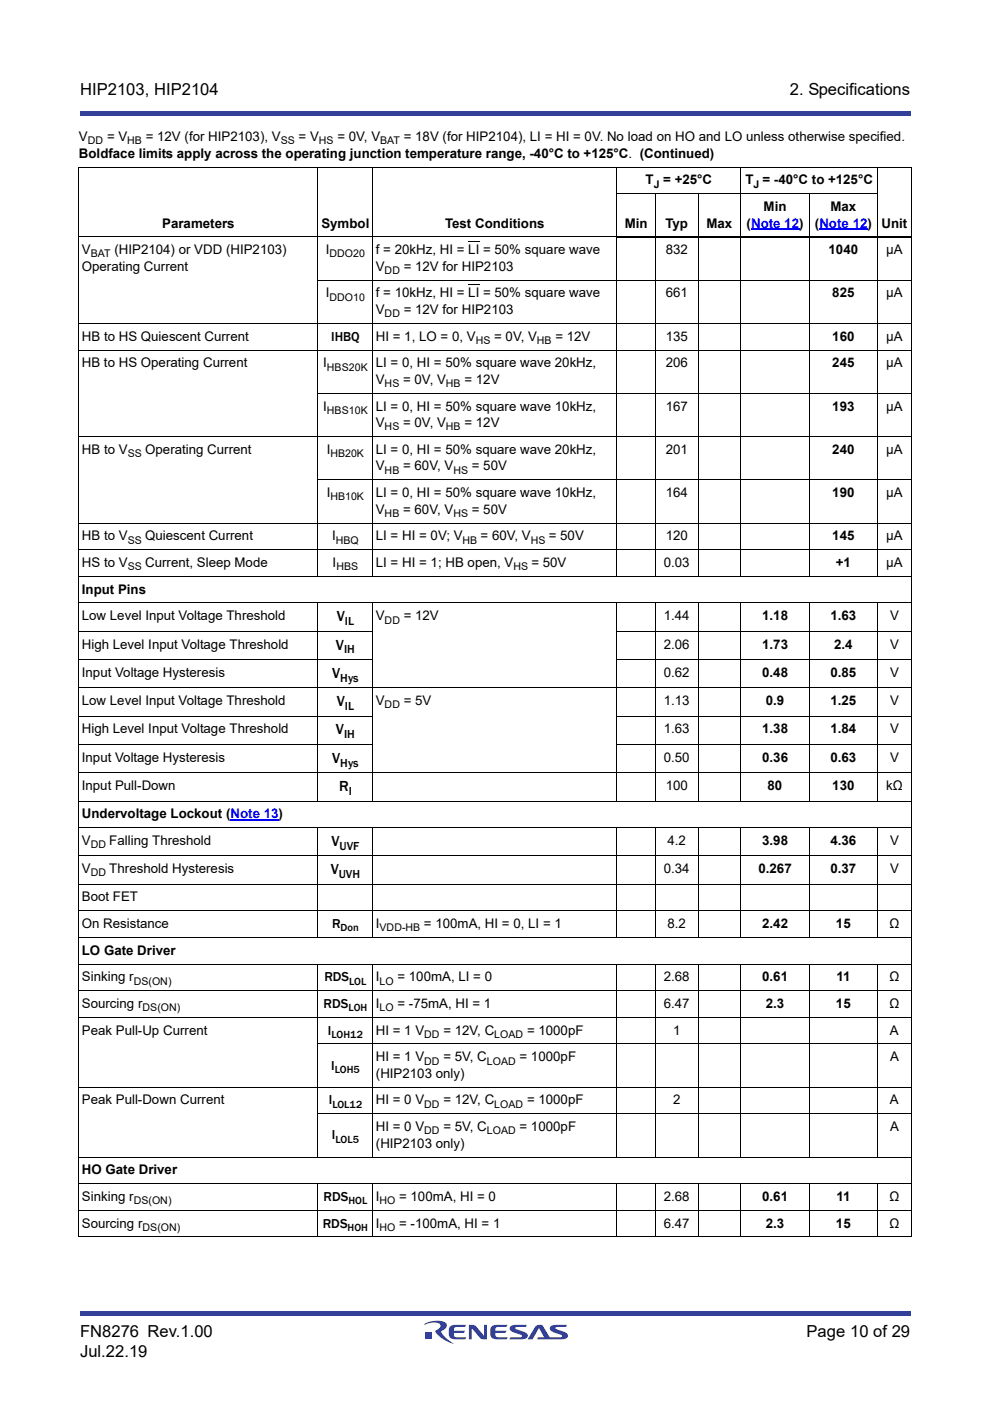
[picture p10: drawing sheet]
<svg xmlns="http://www.w3.org/2000/svg" width="210mm" height="297mm" viewBox="0 0 210 297" stroke-linecap="round" stroke-linejoin="round" font-family="sans-serif">
<defs><g id="words">
<g font-size="3.5">
<text x="17" y="20.1">HIP2103, HIP2104</text>
<text x="167.5" y="20.1">2. Specifications</text>
<text x="17" y="283.4">FN8276 Rev.1.00</text>
<text x="17" y="287.6">Jul.22.19</text>
<text x="171" y="283.4">Page 10 of 29</text>
</g>
<g font-size="3.2">
<text x="71.4" y="131.7">V</text>
<text x="71.2" y="137.7">V</text>
<text x="70.4" y="143.7">V</text>
<text x="71.4" y="149.7">V</text>
<text x="71.2" y="155.7">V</text>
<text x="70.4" y="161.7">V</text>
<text x="71.9" y="167.7">R</text>
<text x="70.3" y="179.4">V</text>
<text x="70.1" y="185.4">V</text>
</g>
<g font-size="2.8">
<text x="16.7" y="29.9">V</text>
<text x="22.7" y="29.9">= V</text>
<text x="30.9" y="29.9">= 12V (for HIP2103), V</text>
<text x="63.3" y="29.9">= V</text>
<text x="71.5" y="29.9">= 0V, V</text>
<text x="85.6" y="29.9">= 18V (for HIP2104), LI = HI = 0V. No load on HO and LO unless otherwise specified.</text>
<text x="16.7" y="33.4">Boldface limits apply across the operating junction temperature range, -40°C to +125°C. (Continued)</text>
<text x="136.9" y="39.1">T</text>
<text x="140.6" y="39.1">= +25°C</text>
<text x="158.1" y="39.1">T = -40°C to +125°C</text>
<text x="161.9" y="44.7">Min</text>
<text x="176.1" y="44.7">Max</text>
<text x="17.4" y="53.9">V</text>
<text x="24.3" y="53.9">(HIP2104) or VDD (HIP2103)</text>
<text x="34.4" y="48.2">Parameters</text>
<text x="68.1" y="48.2">Symbol</text>
<text x="69.1" y="53.9">I</text>
<text x="79.7" y="53.9">f = 20kHz, HI = LI = 50% square wave</text>
<text x="94.4" y="48.2">Test Conditions</text>
<text x="132.5" y="48.2">Min</text>
<text x="141.1" y="48.2">Typ</text>
<text x="141.1" y="53.9">832</text>
<text x="149.8" y="48.2">Max</text>
<text x="158.3" y="48.2">(Note 12)</text>
<text x="172.8" y="48.2">(Note 12)</text>
<text x="175.7" y="53.9">1040</text>
<text x="186.9" y="48.2">Unit</text>
<text x="187.9" y="53.9">µA</text>
<text x="17.4" y="57.4">Operating Current</text>
<text x="79.7" y="57.4">V</text>
<text x="85.6" y="57.4">= 12V for HIP2103</text>
<text x="69.1" y="63.1">I</text>
<text x="79.7" y="63.1">f = 10kHz, HI = LI = 50% square wave</text>
<text x="141.1" y="63.1">661</text>
<text x="176.5" y="63.1">825</text>
<text x="187.9" y="63.1">µA</text>
<text x="79.7" y="66.6">V</text>
<text x="85.6" y="66.6">= 12V for HIP2103</text>
<text x="17.4" y="77.9">HB to HS Operating Current</text>
<text x="17.4" y="72.2">HB to HS Quiescent Current</text>
<text x="68.5" y="77.9">I</text>
<text x="70.2" y="72.2">IHBQ</text>
<text x="79.7" y="72.2">HI = 1, LO = 0, V</text>
<text x="79.7" y="77.9">LI = 0, HI = 50% square wave 20kHz,</text>
<text x="104.8" y="72.2">= 0V, V</text>
<text x="117.8" y="72.2">= 12V</text>
<text x="141.1" y="72.2">135</text>
<text x="141.1" y="77.9">206</text>
<text x="176.5" y="72.2">160</text>
<text x="176.5" y="77.9">245</text>
<text x="187.9" y="72.2">µA</text>
<text x="187.9" y="77.9">µA</text>
<text x="79.7" y="81.4">V</text>
<text x="85.5" y="81.4">= 0V, V</text>
<text x="98.5" y="81.4">= 12V</text>
<text x="68.5" y="87">I</text>
<text x="79.7" y="87">LI = 0, HI = 50% square wave 10kHz,</text>
<text x="141.1" y="87">167</text>
<text x="176.5" y="87">193</text>
<text x="187.9" y="87">µA</text>
<text x="79.7" y="90.6">V</text>
<text x="85.5" y="90.6">= 0V, V</text>
<text x="98.5" y="90.6">= 12V</text>
<text x="17.4" y="96.2">HB to V</text>
<text x="30.8" y="96.2">Operating Current</text>
<text x="69.3" y="96.2">I</text>
<text x="79.7" y="96.2">LI = 0, HI = 50% square wave 20kHz,</text>
<text x="79.7" y="99.7">V</text>
<text x="85.5" y="99.7">= 60V, V</text>
<text x="100" y="99.7">= 50V</text>
<text x="141.1" y="96.2">201</text>
<text x="176.5" y="96.2">240</text>
<text x="187.9" y="96.2">µA</text>
<text x="69.3" y="105.4">I</text>
<text x="79.7" y="105.4">LI = 0, HI = 50% square wave 10kHz,</text>
<text x="141.1" y="105.4">164</text>
<text x="176.5" y="105.4">190</text>
<text x="187.9" y="105.4">µA</text>
<text x="79.7" y="108.9">V</text>
<text x="85.5" y="108.9">= 60V, V</text>
<text x="100" y="108.9">= 50V</text>
<text x="17.4" y="114.6">HB to V</text>
<text x="30.8" y="114.6">Quiescent Current</text>
<text x="70.4" y="114.6">I</text>
<text x="79.7" y="114.6">LI = HI = 0V; V</text>
<text x="101.9" y="114.6">= 60V, V</text>
<text x="116.4" y="114.6">= 50V</text>
<text x="141.1" y="114.6">120</text>
<text x="176.5" y="114.6">145</text>
<text x="187.9" y="114.6">µA</text>
<text x="17.4" y="120.2">HS to V</text>
<text x="17.4" y="125.9">Input Pins</text>
<text x="30.8" y="120.2">Current, Sleep Mode</text>
<text x="70.5" y="120.2">I</text>
<text x="79.7" y="120.2">LI = HI = 1; HB open, V</text>
<text x="112.7" y="120.2">= 50V</text>
<text x="140.7" y="120.2">0.03</text>
<text x="177.2" y="120.2">+1</text>
<text x="187.9" y="120.2">µA</text>
<text x="17.4" y="131.5">Low Level Input Voltage Threshold</text>
<text x="79.7" y="131.5">V</text>
<text x="85.6" y="131.5">= 12V</text>
<text x="140.7" y="131.5">1.44</text>
<text x="161.6" y="131.5">1.18</text>
<text x="176.1" y="131.5">1.63</text>
<text x="188.7" y="131.5">V</text>
<text x="17.4" y="137.5">High Level Input Voltage Threshold</text>
<text x="140.7" y="137.5">2.06</text>
<text x="161.6" y="137.5">1.73</text>
<text x="176.9" y="137.5">2.4</text>
<text x="188.7" y="137.5">V</text>
<text x="17.4" y="143.5">Input Voltage Hysteresis</text>
<text x="140.7" y="143.5">0.62</text>
<text x="161.6" y="143.5">0.48</text>
<text x="176.1" y="143.5">0.85</text>
<text x="188.7" y="143.5">V</text>
<text x="17.4" y="149.5">Low Level Input Voltage Threshold</text>
<text x="79.7" y="149.5">V</text>
<text x="85.6" y="149.5">= 5V</text>
<text x="140.7" y="149.5">1.13</text>
<text x="162.4" y="149.5">0.9</text>
<text x="176.1" y="149.5">1.25</text>
<text x="188.7" y="149.5">V</text>
<text x="17.4" y="155.5">High Level Input Voltage Threshold</text>
<text x="140.7" y="155.5">1.63</text>
<text x="161.6" y="155.5">1.38</text>
<text x="176.1" y="155.5">1.84</text>
<text x="188.7" y="155.5">V</text>
<text x="17.4" y="161.5">Input Voltage Hysteresis</text>
<text x="140.7" y="161.5">0.50</text>
<text x="161.6" y="161.5">0.36</text>
<text x="176.1" y="161.5">0.63</text>
<text x="188.7" y="161.5">V</text>
<text x="17.4" y="167.5">Input Pull-Down</text>
<text x="141.1" y="167.5">100</text>
<text x="162.8" y="167.5">80</text>
<text x="176.5" y="167.5">130</text>
<text x="187.9" y="167.5">kΩ</text>
<text x="17.4" y="173.5">Undervoltage Lockout (Note 13)</text>
<text x="17.4" y="179.1">V</text>
<text x="23.2" y="179.1">Falling Threshold</text>
<text x="141.5" y="179.1">4.2</text>
<text x="161.6" y="179.1">3.98</text>
<text x="176.1" y="179.1">4.36</text>
<text x="188.7" y="179.1">V</text>
<text x="17.4" y="185.1">V</text>
<text x="23.2" y="185.1">Threshold Hysteresis</text>
<text x="140.7" y="185.1">0.34</text>
<text x="160.8" y="185.1">0.267</text>
<text x="176.1" y="185.1">0.37</text>
<text x="188.7" y="185.1">V</text>
<text x="17.4" y="191.1">Boot FET</text>
<text x="17.4" y="196.8">On Resistance</text>
<text x="70.4" y="196.8">R</text>
<text x="79.7" y="196.8">I</text>
<text x="89.9" y="196.8">= 100mA, HI = 0, LI = 1</text>
<text x="141.5" y="196.8">8.2</text>
<text x="161.6" y="196.8">2.42</text>
<text x="177.2" y="196.8">15</text>
<text x="188.6" y="196.8">Ω</text>
<text x="17.4" y="202.4">LO Gate Driver</text>
<text x="17.4" y="208">Sinking r</text>
<text x="68.8" y="208">RDS</text>
<text x="79.7" y="208">I</text>
<text x="84.3" y="208">= 100mA, LI = 0</text>
<text x="140.7" y="208">2.68</text>
<text x="161.6" y="208">0.61</text>
<text x="177.3" y="208">11</text>
<text x="188.6" y="208">Ω</text>
<text x="17.4" y="213.7">Sourcing r</text>
<text x="68.6" y="213.7">RDS</text>
<text x="79.7" y="213.7">I</text>
<text x="84.3" y="213.7">= -75mA, HI = 1</text>
<text x="140.7" y="213.7">6.47</text>
<text x="162.4" y="213.7">2.3</text>
<text x="177.2" y="213.7">15</text>
<text x="188.6" y="213.7">Ω</text>
<text x="17.4" y="219.4">Peak Pull-Up Current</text>
<text x="69.5" y="219.4">I</text>
<text x="79.7" y="219.4">HI = 1 V</text>
<text x="94" y="219.4">= 12V, C</text>
<text x="111.7" y="219.4">= 1000pF</text>
<text x="142.7" y="219.4">1</text>
<text x="188.7" y="219.4">A</text>
<text x="70.2" y="226.8">I</text>
<text x="79.7" y="225">HI = 1 V</text>
<text x="94" y="225">= 5V, C</text>
<text x="110.2" y="225">= 1000pF</text>
<text x="188.7" y="225">A</text>
<text x="79.7" y="228.5">(HIP2103 only)</text>
<text x="17.4" y="234.2">Peak Pull-Down Current</text>
<text x="69.7" y="234.2">I</text>
<text x="79.7" y="234.2">HI = 0 V</text>
<text x="79.7" y="239.8">HI = 0 V</text>
<text x="94" y="234.2">= 12V, C</text>
<text x="94" y="239.8">= 5V, C</text>
<text x="110.2" y="239.8">= 1000pF</text>
<text x="111.7" y="234.2">= 1000pF</text>
<text x="142.7" y="234.2">2</text>
<text x="188.7" y="234.2">A</text>
<text x="188.7" y="239.8">A</text>
<text x="70.4" y="241.6">I</text>
<text x="79.7" y="243.3">(HIP2103 only)</text>
<text x="17.4" y="249">HO Gate Driver</text>
<text x="17.4" y="254.6">Sinking r</text>
<text x="68.6" y="254.6">RDS</text>
<text x="79.7" y="254.6">I</text>
<text x="84.6" y="254.6">= 100mA, HI = 0</text>
<text x="140.7" y="254.6">2.68</text>
<text x="161.6" y="254.6">0.61</text>
<text x="177.3" y="254.6">11</text>
<text x="188.6" y="254.6">Ω</text>
<text x="17.4" y="260.3">Sourcing r</text>
<text x="68.4" y="260.3">RDS</text>
<text x="79.7" y="260.3">I</text>
<text x="84.6" y="260.3">= -100mA, HI = 1</text>
<text x="140.7" y="260.3">6.47</text>
<text x="162.4" y="260.3">2.3</text>
<text x="177.2" y="260.3">15</text>
<text x="188.6" y="260.3">Ω</text>
</g>
<g font-size="2.5">
<text x="73.1" y="132.5">IL</text>
<text x="73" y="138.5">IH</text>
<text x="72.2" y="144.5">Hys</text>
<text x="73.1" y="150.5">IL</text>
<text x="73" y="156.5">IH</text>
<text x="72.2" y="162.5">Hys</text>
<text x="73.9" y="168.5">I</text>
<text x="72" y="180.1">UVF</text>
<text x="71.8" y="186.1">UVH</text>
</g>
<g font-size="2.2">
<text x="18.6" y="30.6">DD</text>
<text x="27" y="30.6">HB</text>
<text x="59.5" y="30.6">SS</text>
<text x="67.6" y="30.6">HS</text>
<text x="80.6" y="30.6">BAT</text>
<text x="138.6" y="39.8">J</text>
<text x="159.8" y="39.8">J</text>
<text x="19.2" y="54.6">BAT</text>
<text x="69.9" y="54.6">DDO20</text>
<text x="81.6" y="58.1">DD</text>
<text x="69.9" y="63.8">DDO10</text>
<text x="81.6" y="67.3">DD</text>
<text x="100.9" y="72.9">HS</text>
<text x="113.8" y="72.9">HB</text>
<text x="69.3" y="78.6">HBS20K</text>
<text x="81.6" y="82.1">HS</text>
<text x="94.6" y="82.1">HB</text>
<text x="69.3" y="87.8">HBS10K</text>
<text x="81.6" y="91.3">HS</text>
<text x="94.6" y="91.3">HB</text>
<text x="27.1" y="96.9">SS</text>
<text x="70.1" y="96.9">HB20K</text>
<text x="81.6" y="100.5">HB</text>
<text x="96.1" y="100.5">HS</text>
<text x="70.1" y="106.1">HB10K</text>
<text x="81.6" y="109.6">HB</text>
<text x="96.1" y="109.6">HS</text>
<text x="27.1" y="115.3">SS</text>
<text x="71.2" y="115.3">HBQ</text>
<text x="98.1" y="115.3">HB</text>
<text x="112.5" y="115.3">HS</text>
<text x="27.1" y="120.9">SS</text>
<text x="71.3" y="120.9">HBS</text>
<text x="108.9" y="120.9">HS</text>
<text x="81.6" y="132.2">DD</text>
<text x="81.6" y="150.2">DD</text>
<text x="19.2" y="179.8">DD</text>
<text x="19.2" y="185.8">DD</text>
<text x="72.2" y="197.5">Don</text>
<text x="80.5" y="197.5">VDD-HB</text>
<text x="28.3" y="208.8">DS(ON)</text>
<text x="74" y="208.8">LOL</text>
<text x="80.5" y="208.8">LO</text>
<text x="30.2" y="214.4">DS(ON)</text>
<text x="73.9" y="214.4">LOH</text>
<text x="80.5" y="214.4">LO</text>
<text x="70.3" y="220">LOH12</text>
<text x="90" y="220">DD</text>
<text x="104.8" y="220">LOAD</text>
<text x="71" y="227.5">LOH5</text>
<text x="90" y="225.7">DD</text>
<text x="103.2" y="225.7">LOAD</text>
<text x="70.5" y="234.9">LOL12</text>
<text x="90" y="234.9">DD</text>
<text x="104.8" y="234.9">LOAD</text>
<text x="71.1" y="242.3">LOL5</text>
<text x="90" y="240.5">DD</text>
<text x="103.2" y="240.5">LOAD</text>
<text x="28.3" y="255.3">DS(ON)</text>
<text x="73.9" y="255.3">HOL</text>
<text x="80.5" y="255.3">HO</text>
<text x="30.2" y="261">DS(ON)</text>
<text x="73.7" y="261">HOH</text>
<text x="80.5" y="261">HO</text>
</g>
</g></defs>
<g fill="#32409a">
<path d="M17 23.5h176v1h-176z"/>
<path d="M17 278h176v1.1h-176z"/>
</g>
<path d="M90 280h30.4v4.9h-30.4z" fill="#fff"/>
<g fill="#323f99">
<path d="M99.4 280.9h1l.4 .2 1.8 2.1v-2.3h.7v3.1l-1.4-.2-1.9-2.2v2.4h-.6z"/>
<path d="M95.4 281.3l.7-.4h2.7l-.2 .4-2 .1a.62 .62 0 0 0-.4 .7h2.4l-.3 .5h-2.1v.4l.2 .4 .2 .1h2.3l-.3 .4-2 .1a1.19 1.19 0 0 1-1.4-1.2v-1.2z"/>
<path d="M104.2 281.3l.7-.4h2.7l-.2 .4-2 .1a.62 .62 0 0 0-.4 .7h2.4l-.3 .5h-2.1v.4l.2 .4 .2 .1h2.3l-.3 .4-2 .1a1.19 1.19 0 0 1-1.5-1.2l.1-1.2z"/>
<path d="M108.2 281.2l.7-.3h2.8l-.2 .4-2.2 .2v.2l.5 .2a2.88 2.88 0 0 1 2.1 1.1 .74 .74 0 0 1-.9 .9l-3 .1 .2-.5 2.5-.1v-.3l-.5-.2a2.87 2.87 0 0 1-2.1-1z"/>
<path d="M113.6 281.2a1.57 1.57 0 0 1 1.4-.3l1.6 2.6 2.6-.1v-.3l-.5-.2a2.87 2.87 0 0 1-2.1-1 .74 .74 0 0 1 .8-1h2.8l-.2 .4-2.2 .2v.2l.5 .2a2.88 2.88 0 0 1 2.1 1.1 .74 .74 0 0 1-.8 .9l-5.7 .1 .2-.5h1.3l-1.1-1.9-1.4 2.4h-1z"/>
<path d="M90.2 282.4h1.4v1.4h-1.4z"/>
<path d="M90.1 280.6a4.9 4.9 0 0 1 4.4-.1 1.05 1.05 0 0 1-.7 1.6l-.3 .2a6 6 0 0 0 2.7 2.6 6.2 6.2 0 0 1-3.9-2.7l.2-.2a.93 .93 0 0 0 .7-1.3 4.1 4.1 0 0 0-3.2 .2z"/>
</g>
<g fill="none" stroke="#000" stroke-width=".21">
<path d="M16.7 35.4h176.6M16.7 35.5v226.7M67.4 35.4v86.9M79.1 35.4v86.9M130.8 35.4v86.9M157.1 35.4v86.9M186.1 35.4v86.9M193.2 35.5v226.7M16.7 50.2h114.2M67.4 59.4h125.9M99.3 51.2h2.3M130.8 41.1h55.3"/>
<path d="M139 41v81.3M148 41v81.3M171.6 41v81.3M16.7 68.6h176.6M16.7 74.2h176.6M99.3 60.4h2.3M16.7 92.6h176.6M67.4 83.4h125.9M16.7 110.9h176.6M16.7 116.6h176.6M67.4 101.7h125.9M16.7 122.2h176.6"/>
<path d="M16.7 127.8h176.6M16.7 133.9h62.4M16.7 139.8h62.4M67.4 127.8v42.1M79.1 127.8v42.1M130.8 133.9h62.5M130.8 139.8h62.5M130.8 127.8v42.1M139 127.8v42.1M148 127.8v42.1M157.1 127.8v42.1M171.6 127.8v42.1"/>
<path d="M186.1 127.8v42.1M16.7 145.8h176.6M16.7 151.8h62.4M16.7 157.8h62.4M130.8 151.8h62.5M130.8 157.8h62.5M16.7 163.8h176.6M16.7 169.8h176.6M16.7 175.5h176.6M67.4 175.4v23.4M79.1 175.4v23.4M130.8 175.4v23.4"/>
<path d="M139 175.4v23.4M148 175.4v23.4M157.1 175.4v23.4M171.6 175.4v23.4M186.1 175.4v23.4M16.7 181.5h176.6M16.7 187.5h176.6M16.7 193.1h176.6M16.7 198.8h176.6M16.7 204.4h176.6M16.7 210.1h176.6M16.7 215.7h176.6"/>
<path d="M67.4 204.4v41M79.1 204.4v41M130.8 204.4v41M139 204.4v41M148 204.4v41M157.1 204.4v41M171.6 204.4v41M186.1 204.4v41M16.7 230.5h176.6M67.4 221.3h125.9M67.4 236.2h125.9M16.7 245.3h176.6"/>
<path d="M16.7 251h176.6M16.7 256.6h176.6M67.4 250.9v11.4M79.1 250.9v11.4M130.8 250.9v11.4M139 250.9v11.4M148 250.9v11.4M157.1 250.9v11.4M171.6 250.9v11.4M186.1 250.9v11.4M16.7 262.3h176.6"/>
</g>
<path d="M159.2 48.5h10.2M173.7 48.5h10.2M48.9 173.8h10.2" fill="none" stroke="#00f" stroke-width=".3"/>
<path d="M130.8 50.2h62.5" fill="none" stroke="#000" stroke-width=".36"/>
<use href="#words"/>
</svg>
